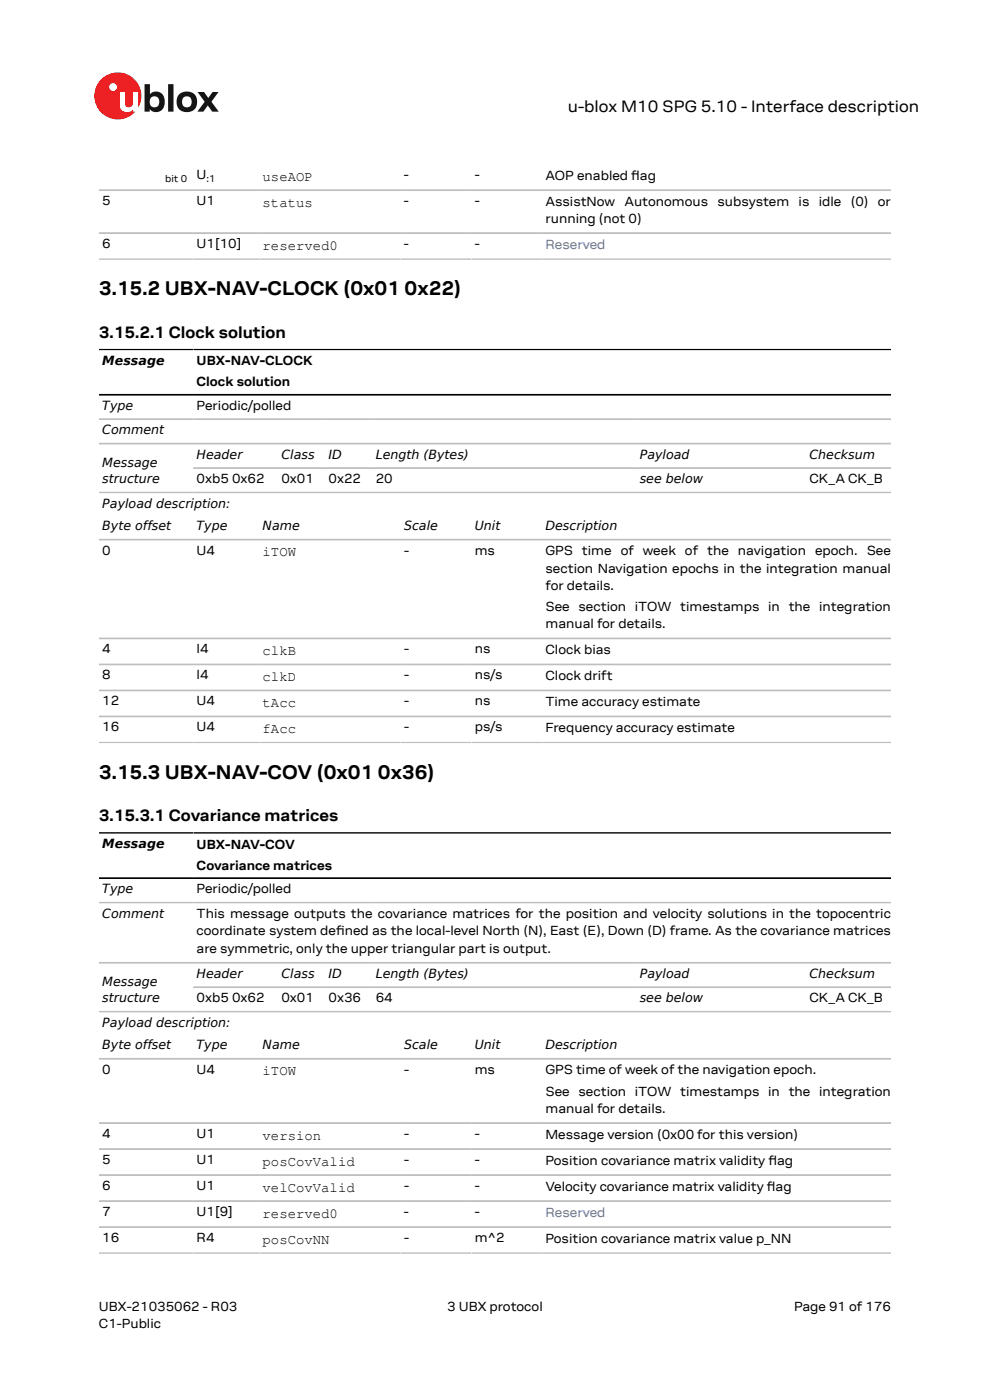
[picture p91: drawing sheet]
<svg xmlns="http://www.w3.org/2000/svg" width="210mm" height="297mm" viewBox="0 0 210 297" stroke-linecap="round" stroke-linejoin="round" font-family="sans-serif">
<defs><g id="words">
<g font-size="4.2">
<text x="21" y="62.6">3.15.2 UBX-NAV-CLOCK (0x01</text>
<text x="85.8" y="62.6">0x22)</text>
<text x="21" y="165.2">3.15.3 UBX-NAV-COV (0x01</text>
<text x="80.2" y="165.2">0x36)</text>
</g>
<g font-size="3.5">
<text x="120.4" y="23.7">u-blox M10 SPG 5.10 - Interface description</text>
<text x="21" y="71.7">3.15.2.1 Clock solution</text>
<text x="21" y="174.3">3.15.3.1 Covariance matrices</text>
</g>
<g font-size="3">
<text x="55.7" y="38.4">useAOP</text>
<text x="55.7" y="43.9">status</text>
<text x="55.7" y="53">reserved0</text>
<text x="55.7" y="118">iTOW</text>
<text x="55.7" y="139">clkB</text>
<text x="55.7" y="144.5">clkD</text>
<text x="55.7" y="150">tAcc</text>
<text x="55.7" y="155.5">fAcc</text>
<text x="55.7" y="228.2">iTOW</text>
<text x="55.7" y="241.8">version</text>
<text x="55.7" y="247.3">posCovValid</text>
<text x="55.7" y="252.8">velCovValid</text>
<text x="55.7" y="258.3">reserved0</text>
<text x="55.7" y="263.8">posCovNN</text>
</g>
<g font-size="2.8">
<text x="41.7" y="38">U</text>
<text x="85.7" y="38">-</text>
<text x="100.7" y="38">-</text>
<text x="115.7" y="38.1">AOP enabled fag</text>
<text x="133.9" y="38.1">l</text>
<text x="21.7" y="43.5">5</text>
<text x="41.7" y="43.5">U1</text>
<text x="85.7" y="43.5">-</text>
<text x="100.7" y="43.5">-</text>
<text x="115.7" y="43.6">AssistNow Autonomous subsystem is idle (0) or</text>
<text x="115.7" y="47.3">running (not 0)</text>
<text x="21.7" y="52.6">6</text>
<text x="41.7" y="52.6">U1[10]</text>
<text x="85.7" y="52.6">-</text>
<text x="100.7" y="52.6">-</text>
<text x="41.7" y="77.5">UBX-NAV-CLOCK</text>
<text x="41.7" y="82">Clock solution</text>
<text x="41.7" y="86.9">Periodic/polled</text>
<text x="41.7" y="102.5">0xb5 0x62</text>
<text x="59.7" y="102.5">0x01</text>
<text x="69.7" y="102.5">0x22</text>
<text x="79.7" y="102.5">20</text>
<text x="171.7" y="102.5">CK_A CK_B</text>
<text x="21.7" y="117.7">0</text>
<text x="41.7" y="117.7">U4</text>
<text x="85.7" y="117.7">-</text>
<text x="100.7" y="117.7">ms</text>
<text x="115.7" y="117.8">GPS time of week of the navigation epoch. See</text>
<text x="115.7" y="121.5">section Navigation epochs in the integration manual</text>
<text x="115.7" y="125.1">for details.</text>
<text x="115.7" y="129.6">See section iTOW timestamps in the integration</text>
<text x="115.7" y="133.3">manual for details.</text>
<text x="21.7" y="138.6">4</text>
<text x="41.7" y="138.6">I4</text>
<text x="85.7" y="138.6">-</text>
<text x="100.7" y="138.6">ns</text>
<text x="115.7" y="138.7">Clock bias</text>
<text x="21.7" y="144.1">8</text>
<text x="21.7" y="149.6">12</text>
<text x="41.7" y="144.1">I4</text>
<text x="41.7" y="149.6">U4</text>
<text x="85.7" y="144.1">-</text>
<text x="85.7" y="149.6">-</text>
<text x="100.7" y="144.1">ns/s</text>
<text x="100.7" y="149.6">ns</text>
<text x="115.7" y="144.3">Clock drift</text>
<text x="115.7" y="149.8">Time accuracy estimate</text>
<text x="21.7" y="155.2">16</text>
<text x="41.7" y="155.2">U4</text>
<text x="85.7" y="155.2">-</text>
<text x="100.7" y="155.2">ps/s</text>
<text x="115.7" y="155.3">Frequency accuracy estimate</text>
<text x="41.7" y="180">UBX-NAV-COV</text>
<text x="41.7" y="184.5">Covariance matrices</text>
<text x="41.7" y="189.5">Periodic/polled</text>
<text x="41.7" y="194.8">This message outputs the covariance matrices for the position and velocity solutions in the topocentric</text>
<text x="41.7" y="198.5">coordinate system defned as the local-level North (N), East (E), Down (D) frame. As the covariance matrices</text>
<text x="41.7" y="202.1">are symmetric, only the upper triangular part is output.</text>
<text x="71.3" y="198.5">i</text>
<text x="41.7" y="212.6">0xb5 0x62</text>
<text x="59.7" y="212.6">0x01</text>
<text x="69.7" y="212.6">0x36</text>
<text x="79.7" y="212.6">64</text>
<text x="171.7" y="212.6">CK_A CK_B</text>
<text x="21.7" y="227.8">0</text>
<text x="41.7" y="227.8">U4</text>
<text x="85.7" y="227.8">-</text>
<text x="100.7" y="227.8">ms</text>
<text x="115.7" y="227.9">GPS time of week of the navigation epoch.</text>
<text x="115.7" y="232.4">See section iTOW timestamps in the integration</text>
<text x="115.7" y="236.1">manual for details.</text>
<text x="21.7" y="241.4">4</text>
<text x="41.7" y="241.4">U1</text>
<text x="85.7" y="241.4">-</text>
<text x="100.7" y="241.4">-</text>
<text x="115.7" y="241.5">Message version (0x00 for this version)</text>
<text x="21.7" y="246.9">5</text>
<text x="41.7" y="246.9">U1</text>
<text x="85.7" y="246.9">-</text>
<text x="100.7" y="246.9">-</text>
<text x="115.7" y="247.1">Position covariance matrix validity fag</text>
<text x="163" y="247.1">l</text>
<text x="21.7" y="252.4">6</text>
<text x="21.7" y="258">7</text>
<text x="41.7" y="252.4">U1</text>
<text x="41.7" y="258">U1[9]</text>
<text x="85.7" y="258">-</text>
<text x="85.7" y="252.4">-</text>
<text x="100.7" y="258">-</text>
<text x="100.7" y="252.4">-</text>
<text x="115.7" y="252.6">Velocity covariance matrix validity fag</text>
<text x="162.7" y="252.6">l</text>
<text x="21.7" y="263.5">16</text>
<text x="41.7" y="263.5">R4</text>
<text x="85.7" y="263.5">-</text>
<text x="100.7" y="263.5">m^2</text>
<text x="115.7" y="263.6">Position covariance matrix value p_NN</text>
<text x="21" y="278">UBX-21035062 - R03</text>
<text x="21" y="281.8">C1-Public</text>
<text x="94.9" y="278">3 UBX protocol</text>
<text x="168.4" y="278">Page 91 of 176</text>
</g>
<g font-size="2.8" fill="#4664b4">
<text x="115.7" y="52.8">Reserved</text>
<text x="115.7" y="258.1">Reserved</text>
</g>
<g font-size="2.7">
<text x="21.7" y="77.4">Message</text>
<text x="21.7" y="86.9">Type</text>
<text x="21.7" y="92.1">Comment</text>
<text x="21.7" y="99.1">Message</text>
<text x="41.7" y="97.3">Header</text>
<text x="59.7" y="97.3">Class</text>
<text x="69.7" y="97.3">ID</text>
<text x="79.7" y="97.3">Length (Bytes)</text>
<text x="135.7" y="97.3">Payload</text>
<text x="171.7" y="97.3">Checksum</text>
<text x="21.7" y="102.5">structure</text>
<text x="21.7" y="107.7">Payload description:</text>
<text x="135.7" y="102.5">see below</text>
<text x="21.7" y="112.5">Byte offset</text>
<text x="41.7" y="112.5">Type</text>
<text x="55.7" y="112.5">Name</text>
<text x="85.7" y="112.5">Scale</text>
<text x="100.7" y="112.5">Unit</text>
<text x="115.7" y="112.5">Description</text>
<text x="21.7" y="179.9">Message</text>
<text x="21.7" y="189.5">Type</text>
<text x="21.7" y="194.7">Comment</text>
<text x="21.7" y="209.2">Message</text>
<text x="41.7" y="207.4">Header</text>
<text x="59.7" y="207.4">Class</text>
<text x="69.7" y="207.4">ID</text>
<text x="79.7" y="207.4">Length (Bytes)</text>
<text x="135.7" y="207.4">Payload</text>
<text x="171.7" y="207.4">Checksum</text>
<text x="21.7" y="212.6">structure</text>
<text x="135.7" y="212.6">see below</text>
<text x="21.7" y="217.8">Payload description:</text>
<text x="21.7" y="222.6">Byte offset</text>
<text x="41.7" y="222.6">Type</text>
<text x="55.7" y="222.6">Name</text>
<text x="85.7" y="222.6">Scale</text>
<text x="100.7" y="222.6">Unit</text>
<text x="115.7" y="222.6">Description</text>
</g>
<g font-size="2.1">
<text x="35" y="38.5">bit 0</text>
<text x="43.8" y="38.5">:1</text>
</g>
</g></defs>
<circle cx="25" cy="20.4" r="5" fill="#ed2023"/>
<circle cx="24" cy="18.5" r=".83" fill="#fff"/>
<g fill="#151516">
<path d="M35.7 17.9h1.1v5.8h-1.1z"/>
<path d="M41.9 19.5h1.4l.9 1.3 .9-1.3h1.3l-1.6 2.1 1.6 2.1h-1.4l-.9-1.3-1 1.3h-1.2l1.5-2.1z"/>
<path d="M32 20.7a1.17 1.17 0 0 0-.1 1.5 1.17 1.17 0 0 0 1.4 .4 1.16 1.16 0 0 0 .4-1.6 1.16 1.16 0 0 0-1.7-.3zM30.7 17.9h1.1v2.1a1.82 1.82 0 0 1 2.2-.4 1.82 1.82 0 0 1 .9 2 1.83 1.83 0 0 1-1 2 1.83 1.83 0 0 1-2.1-.5v.6h-1.1z"/>
<path d="M38.9 20.7a1.18 1.18 0 0 0-.2 1.5 1.18 1.18 0 0 0 1.5 .4 1.18 1.18 0 0 0 .4-1.5 1.18 1.18 0 0 0-1.5-.5zM37.4 21.6a2.25 2.25 0 0 1 4.5 0 2.25 2.25 0 0 1-4.5 0z"/>
</g>
<path d="M25.4 19.5h1.1v2.5a.84 .84 0 0 0 1 .8 .84 .84 0 0 0 .7-1v-2.3h1.1v4.2h-1.1v-.5a1.59 1.59 0 0 1-1.8 .5 1.59 1.59 0 0 1-1-1.5z" fill="#fff"/>
<g fill="none" stroke="#bebebe" stroke-width=".35">
<path d="M21 40.3h168M21 49.4h168M21 55h168M21 88.9h168M21 94.1h168M41 99.3h148M21 104.5h168M21 114.5h168M21 135.4h168M21 141h168M21 146.5h168M21 152h168"/>
<path d="M21 157.5h168M21 191.5h168M21 204.2h168M21 214.6h168M189 209.4h-148M21 224.6h168M21 238.2h168M21 243.8h168M21 249.3h168M21 254.8h168M21 260.3h168M21 265.8h168"/>
</g>
<path d="M21 74.2h168M21 83.7h168M21 176.7h168M21 186.3h168" fill="none" stroke="#000" stroke-width=".35"/>
<use href="#words"/>
</svg>
